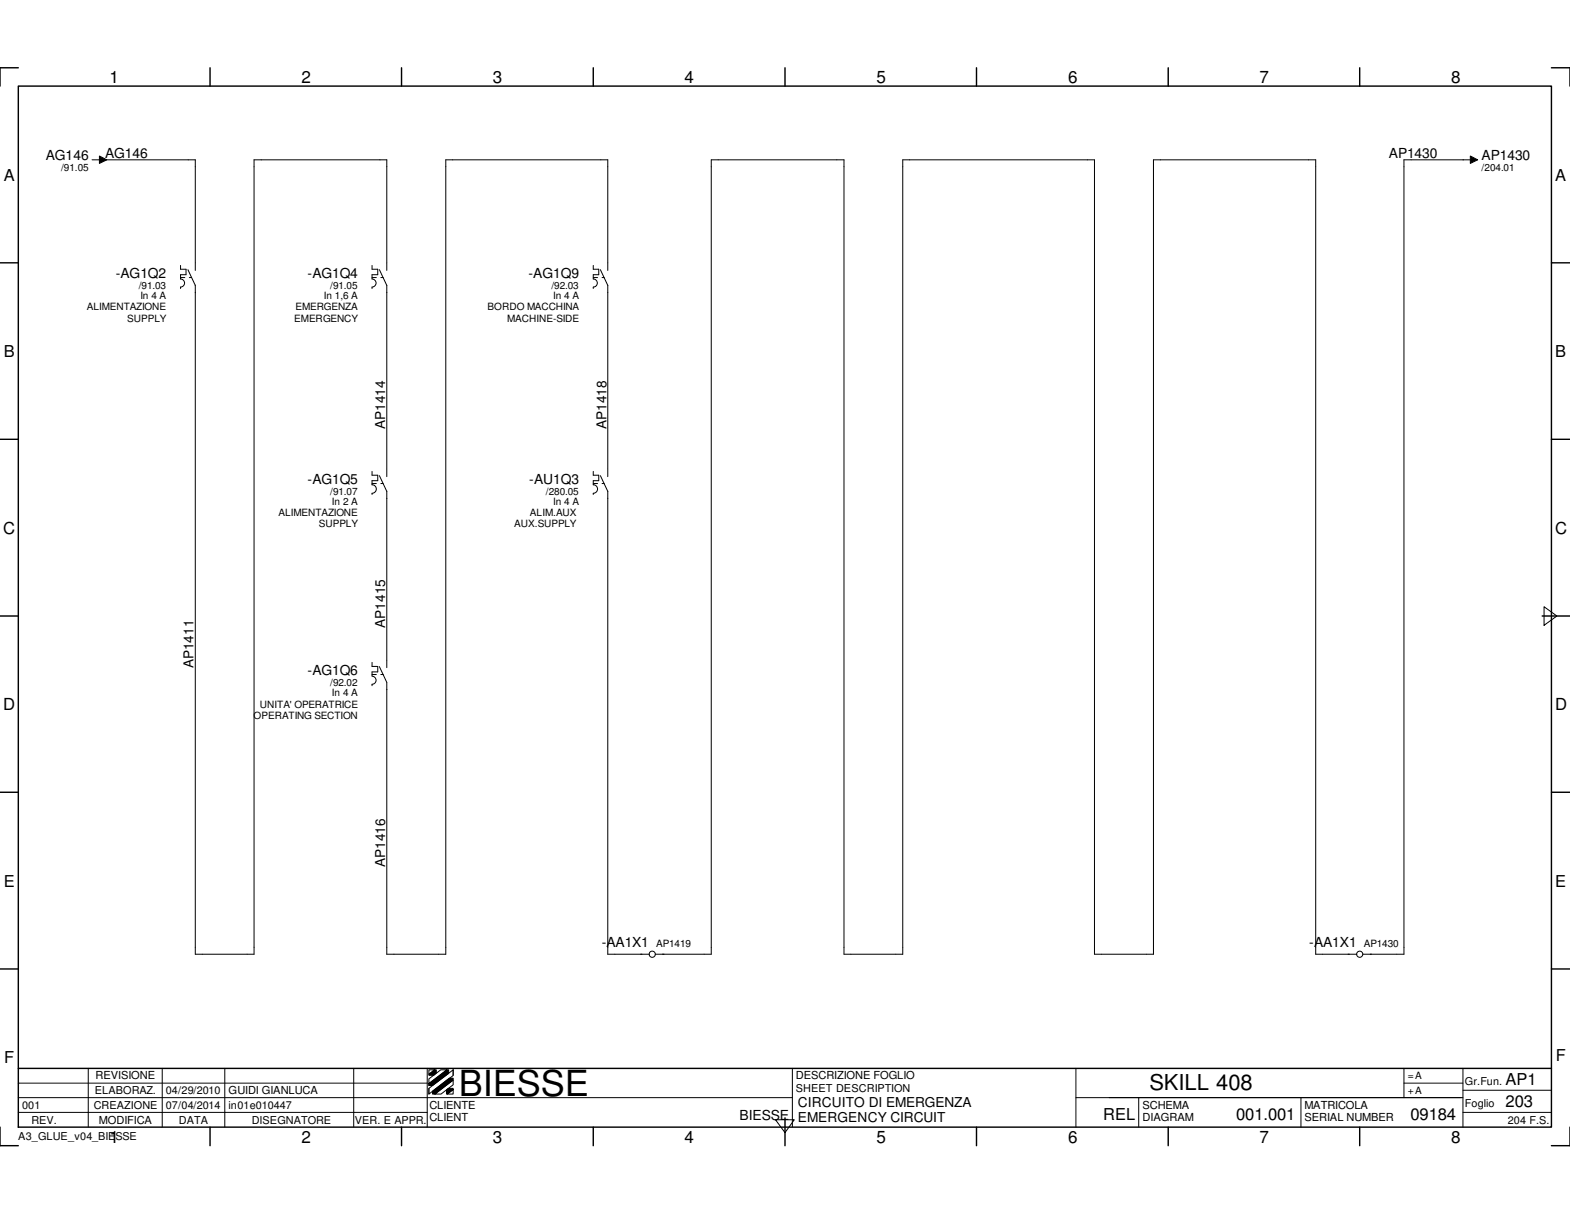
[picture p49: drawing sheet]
<svg xmlns="http://www.w3.org/2000/svg" width="279mm" height="216mm" viewBox="0 0 279 216" stroke-linecap="round" stroke-linejoin="round" font-family="sans-serif">
<defs><g id="words">
<text font-size="6.4" x="81.7" y="195.1">BIESSE</text>
<text font-size="3.9" x="204.6" y="194.1">SKILL 408</text>
<g font-size="3">
<text x="19.5" y="14.7">1</text>
<text x="53.6" y="14.7">2</text>
<text x="87.7" y="14.7">3</text>
<text x="121.8" y="14.7">4</text>
<text x="156" y="14.7">5</text>
<text x="190.1" y="14.7">6</text>
<text x="224.2" y="14.7">7</text>
<text x="258.2" y="14.7">8</text>
<text x=".6" y="95">C</text>
<text x="276.7" y="95">C</text>
<text x=".6" y="126.4">D</text>
<text x="276.7" y="126.4">D</text>
<text x="267.9" y="197">203</text>
<text x="19.5" y="203.5">1</text>
<text x="53.6" y="203.5">2</text>
<text x="87.7" y="203.5">3</text>
<text x="121.8" y="203.5">4</text>
<text x="156" y="203.5">5</text>
<text x="190.1" y="203.5">6</text>
<text x="220" y="199.3">001.001</text>
<text x="224.2" y="203.5">7</text>
<text x="251" y="199.3">09184</text>
<text x="258.2" y="203.5">8</text>
</g>
<g font-size="2.9">
<text x=".7" y="32.1">A</text>
<text x="276.8" y="32.1">A</text>
<text x=".7" y="63.5">B</text>
<text x="276.8" y="63.5">B</text>
<text x=".7" y="157.9">E</text>
<text x="276.8" y="157.9">E</text>
<text x=".8" y="189.2">F</text>
<text x="276.9" y="188.9">F</text>
<text x="267.9" y="193.1">AP1</text>
<text x="196.3" y="199.3">REL</text>
</g>
<g font-size="2.5">
<text x="8.2" y="28.5">AG146</text>
<text x="18.7" y="28.2">AG146</text>
<text x="247.2" y="28.2">AP1430</text>
<text x="263.7" y="28.5">AP1430</text>
<text x="20.6" y="49.4">-AG1Q2</text>
<text x="54.7" y="49.4">-AG1Q4</text>
<text x="94.1" y="49.4">-AG1Q9</text>
<text x="54.7" y="86.1">-AG1Q5</text>
<text x="94.2" y="86.1">-AU1Q3</text>
<text x="54.7" y="120.1">-AG1Q6</text>
<text x="107.1" y="168.5">-AA1X1</text>
<text x="233" y="168.5">-AA1X1</text>
<text x="131.6" y="199.3">BIESSE</text>
</g>
<g font-size="2.4">
<text x="68.5" y="76.3" transform="rotate(-90 68.5 76.3)">AP1414</text>
<text x="107.9" y="76.3" transform="rotate(-90 107.9 76.3)">AP1418</text>
<text x="68.5" y="111.7" transform="rotate(-90 68.5 111.7)">AP1415</text>
<text x="34.4" y="119" transform="rotate(-90 34.4 119)">AP1411</text>
<text x="68.5" y="154.3" transform="rotate(-90 68.5 154.3)">AP1416</text>
<text x="142" y="197">CIRCUITO DI EMERGENZA</text>
<text x="142" y="199.8">EMERGENCY CIRCUIT</text>
</g>
<g font-size="2">
<text x="17" y="192.1">REVISIONE</text>
<text x="40.6" y="194.7">GUIDI GIANLUCA</text>
<text x="76.4" y="197.4">CLIENTE</text>
<text x="141.6" y="192.1">DESCRIZIONE FOGLIO</text>
<text x="203.3" y="197.4">SCHEMA</text>
<text x="232.2" y="197.4">MATRICOLA</text>
<text x="17.6" y="200">MODIFICA</text>
<text x="76.4" y="199.6">CLIENT</text>
<text x="203.3" y="199.6">DIAGRAM</text>
<text x="232.2" y="199.6">SERIAL NUMBER</text>
</g>
<g font-size="1.9">
<text x="3.9" y="197.4">001</text>
<text x="16.7" y="197.4">CREAZIONE</text>
<text x="16.9" y="194.7">ELABORAZ.</text>
<text x="29.5" y="194.7">04/29/2010</text>
<text x="29.5" y="197.4">07/04/2014</text>
<text x="40.6" y="197.4">in01e010447</text>
<text x="141.6" y="194.4">SHEET DESCRIPTION</text>
<text x="260.7" y="197">Foglio</text>
<text x="260.7" y="193.1">Gr.Fun.</text>
<text x="3.3" y="202.9">A3_GLUE_v04_BIESSE</text>
<text x="5.6" y="200">REV.</text>
<text x="31.8" y="200">DATA</text>
<text x="44.8" y="200">DISEGNATORE</text>
<text x="63.2" y="200">VER. E APPR.</text>
<text x="268.3" y="200">204 F.S.</text>
</g>
<g font-size="1.8">
<text x="10.9" y="30.4">/91.05</text>
<text x="263.7" y="30.4">/204.01</text>
<text x="24.7" y="51.4">/91.03</text>
<text x="25" y="53.3">In 4 A</text>
<text x="57.6" y="53.3">In 1,6 A</text>
<text x="58.8" y="51.4">/91.05</text>
<text x="98.1" y="51.4">/92.03</text>
<text x="98.4" y="53.3">In 4 A</text>
<text x="15.5" y="55.2">ALIMENTAZIONE</text>
<text x="22.6" y="57.2">SUPPLY</text>
<text x="52.4" y="57.2">EMERGENCY</text>
<text x="52.6" y="55.2">EMERGENZA</text>
<text x="86.8" y="55.2">BORDO MACCHINA</text>
<text x="90.3" y="57.2">MACHINE-SIDE</text>
<text x="58.8" y="88.1">/91.07</text>
<text x="59.1" y="89.9">In 2 A</text>
<text x="97.2" y="88.1">/280.05</text>
<text x="98.4" y="89.9">In 4 A</text>
<text x="49.6" y="91.9">ALIMENTAZIONE</text>
<text x="56.7" y="93.9">SUPPLY</text>
<text x="91.5" y="93.9">AUX.SUPPLY</text>
<text x="94.3" y="91.9">ALIM.AUX</text>
<text x="46.2" y="125.9">UNITA' OPERATRICE</text>
<text x="58.8" y="122.1">/92.02</text>
<text x="59.1" y="123.9">In 4 A</text>
<text x="45.1" y="127.9">OPERATING SECTION</text>
<text x="116.8" y="168.5">AP1419</text>
<text x="242.7" y="168.5">AP1430</text>
<text x="250.5" y="192.1">=A</text>
<text x="250.5" y="194.7">+A</text>
</g>
</g></defs>
<g fill="none" stroke="#000" stroke-width=".25">
<path d="M3.3 15.3h272.8v185.3h-272.8zM3.3 12.1h-3.3v3.2M37.4 12.1v3.2M71.5 12.1v3.2M105.6 12.1v3.2M139.7 12.1v3.2M173.8 12.1v3.2M207.9 12.1v3.2M242 12.1v3.2M276.1 12.1h3.3v3.2M0 46.8h3.3M276.1 46.8h3.3"/>
<path d="M0 78.2h3.3M276.1 78.2h3.3M0 109.6h3.3M274.4 109.6h5M0 141h3.3M276.1 141h3.3M0 172.5h3.3M276.1 172.5h3.3M3.3 190.2h272.8M139.7 199v4.9M0 200.6v3.3h3.3M37.4 200.6v3.3"/>
<path d="M71.5 200.6v3.3M105.6 200.6v3.3M173.8 200.6v3.3M207.9 200.6v3.3M242 200.6v3.3M279.4 200.6v3.3h-3.3"/>
</g>
<g fill="none" stroke="#000" stroke-width=".18">
<path d="M16.4 28.4h1.9M17.7 27.8l1.3 .6-1.3 .7zM18.9 28.4h15.9v19.7M261.7 27.8l1.3 .6-1.3 .7zM262.3 28.4h-12.4v141.4h-7.4M32.1 47.2v.7h1v1h-1v.8a.72 .72 0 0 1 .8 .7 .72 .72 0 0 1-.8 .7v.3M33.4 48l1.4 2.8M66.2 47.2v.7h1v1h-1v.8a.72 .72 0 0 1 .7 .7 .72 .72 0 0 1-.7 .7v.3M67.5 48l1.3 2.8M68.8 48.1v-19.7h-23.6v141.4h-10.4v-119M68.8 50.8v32.6M105.6 47.2v.7h1v1h-1v.8a.72 .72 0 0 1 .7 .7 .72 .72 0 0 1-.7 .7v.3"/>
<path d="M106.8 48l1.4 2.8M108.2 48.1v-19.7h-28.9v141.4h-10.5v-48.3l-1.3-2.8M108.2 50.8v32.6M66.2 86.3a.76 .76 0 0 1 .8 .7 .76 .76 0 0 1-.8 .8v.2M66.2 83.9v.7h1v1h-1v.7M67.5 84.7l1.3 2.8M68.8 83.5v1.3M68.8 87.4v31.4M105.6 86.3a.76 .76 0 0 1 .7 .7 .76 .76 0 0 1-.7 .8v.2M105.6 83.9v.7h1v1h-1v.7M106.8 84.7l1.4 2.8M108.2 87.4v82.4h7.4"/>
<path d="M108.2 83.5v1.3M66.2 117.9v.7h1v1h-1v.7M274.8 108l2.3 1.6-2.3 1.7zM66.2 120.4a.72 .72 0 0 1 .7 .7 .72 .72 0 0 1-.7 .7v.2M116.6 169.8h10v-141.4h23.6v141.4h10.5v-141.4h34.1v141.4h10.5v-141.4h28.8v141.4h7.4M3.3 195.4h137.7M3.3 198h72.7M3.3 192.8h72.7M15.7 190.2v10.4M28.9 190.2v10.4M40 190.2v10.4M62.9 190.2v10.4"/>
<path d="M76 190.2v10.4M76.3 192.9l3.2-2.5h.3v.7l-2.8 2.1h-.7zM76.3 191.2l1-.8h.3v.6l-.4 .4h-.9zM76.3 193.7l4.3-3.3v1l-4.3 3.3zM76.3 192l2.1-1.6h1.1l-3.2 2.5zM76.3 190.4h1l-1 .8zM76.3 192.9v.4M76.3 193.7v1M77 194.2l3-2.3h.6v.3l-3.2 2.5h-.4zM77.4 194.7l3.2-2.5v.9l-2.1 1.6zM79.5 194l.3-.3h.8v.2l-1 .8h-.1zM79.6 194.7l1-.8v.8z"/>
<path d="M80.6 190.4v1M138 199.3h3.4l-1.7 2.3zM141 190.2v10.4M191.5 195.4h68.8M191.5 190.2v10.4M202.6 195.4v5.2M231.5 195.4v5.2M249.9 192.8h10.4M249.9 190.2v5.2M260.3 190.2v10.4M260.3 198h15.8M260.3 194.1h15.8"/>
<circle cx="116.1" cy="169.8" r=".55"/>
<circle cx="242" cy="169.8" r=".55"/>
</g>
<g fill="#000">
<path d="M17.7 27.8l1.3 .6-1.3 .7zM261.7 27.8l1.3 .6-1.3 .7z"/>
<path d="M76.3 191.2l1-.8h.3v.6l-.4 .4h-.9z" fill-rule="evenodd"/>
<path d="M77 194.2l3-2.3h.6v.3l-3.2 2.5h-.4z" fill-rule="evenodd"/>
<path d="M76.3 192.9l3.2-2.5h.3v.7l-2.8 2.1h-.7z" fill-rule="evenodd"/>
<path d="M79.5 194l.3-.3h.8v.2l-1 .8h-.1z" fill-rule="evenodd"/>
</g>
<path d="M32.1 49.4h2M66.2 49.4h2M105.6 49.4h1.9M66.2 86.1h2M105.6 86.1h1.9M66.2 120.1h2" fill="none" stroke="#000" stroke-width=".18" stroke-dasharray=".8 .8"/>
<use href="#words"/>
</svg>
